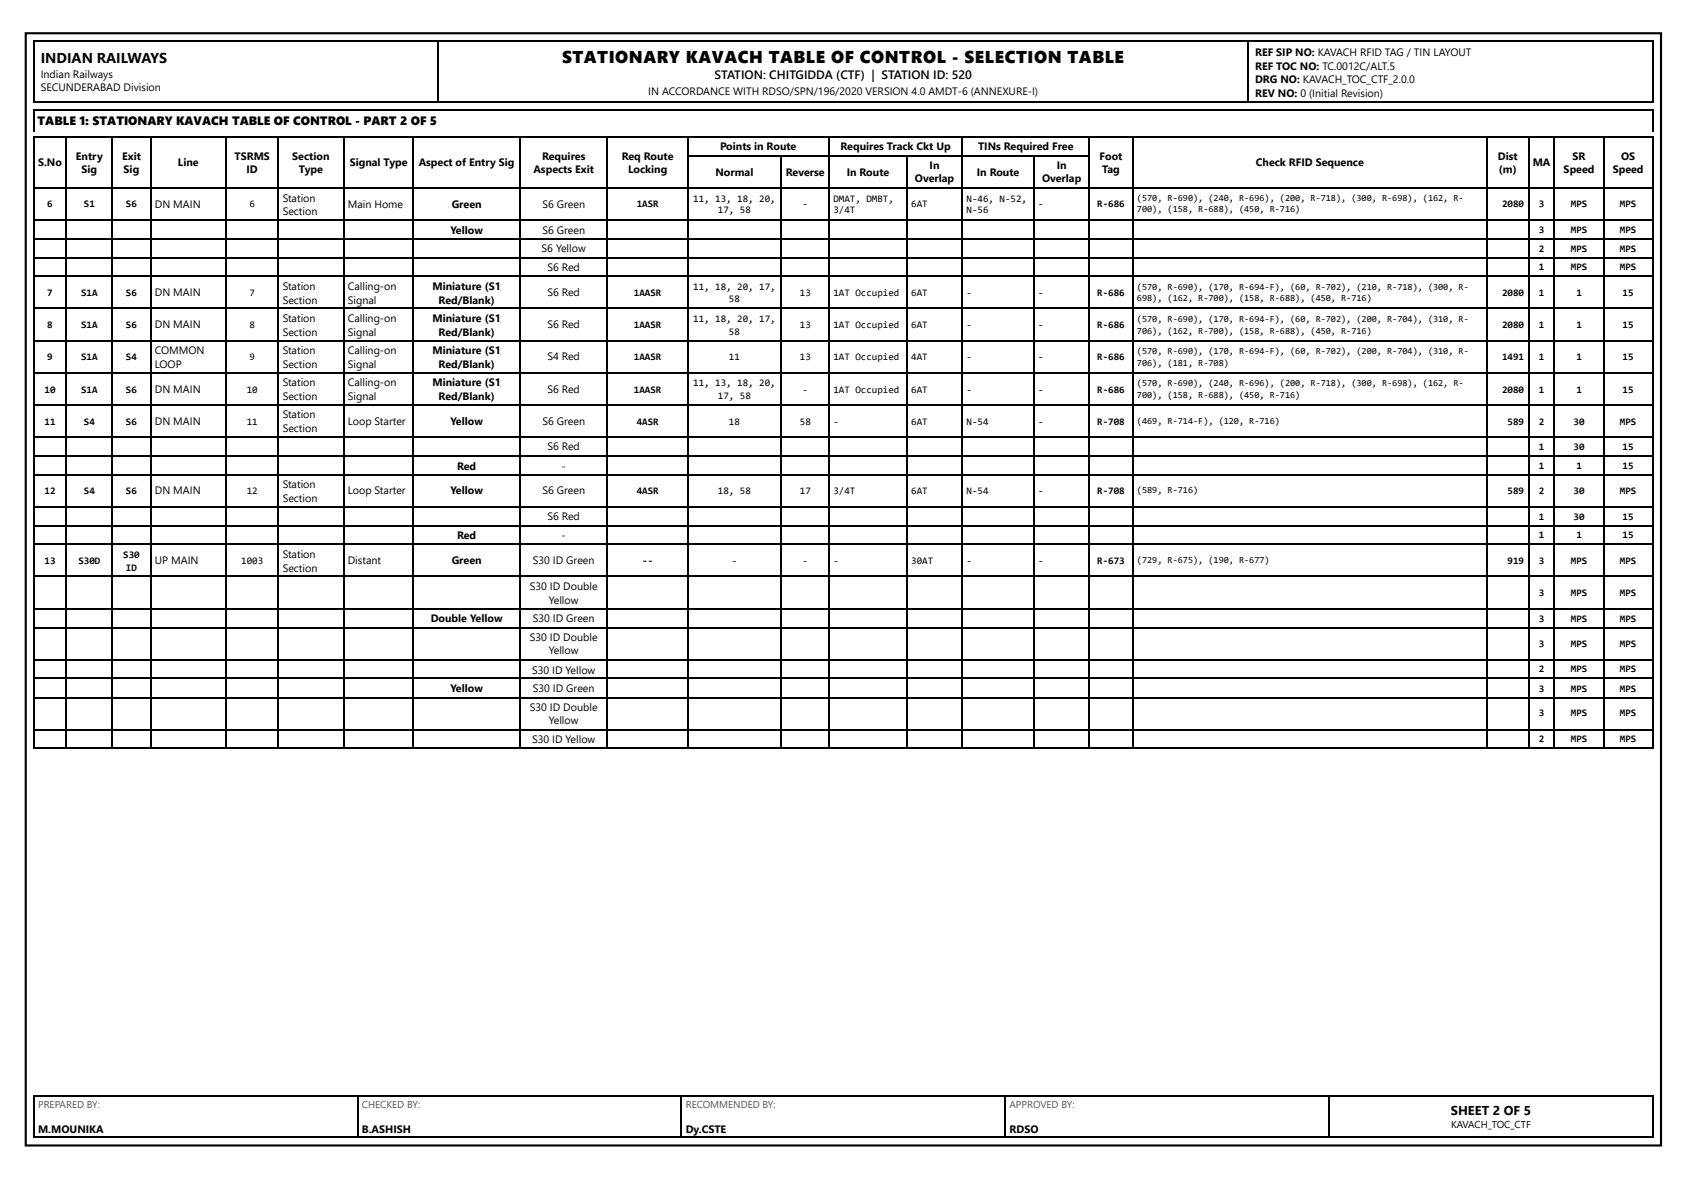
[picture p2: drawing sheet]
<svg xmlns="http://www.w3.org/2000/svg" width="420mm" height="297mm" viewBox="0 0 420 297" stroke-linecap="round" stroke-linejoin="round" font-family="sans-serif">
<defs><g id="words">
<text font-size="4.2" x="138.7" y="15.6">STATIONARY KAVACH TABLE OF CONTROL - SELECTION TABLE</text>
<text font-size="3.5" x="10.1" y="15.6">INDIAN RAILWAYS</text>
<text font-size="3.2" x="358" y="275.2">SHEET 2 OF 5</text>
<g font-size="3">
<text x="176.3" y="19.6">STATION: CHITGIDDA (CTF) | STATION ID: 520</text>
<text x="9.3" y="31">TABLE 1: STATIONARY KAVACH TABLE OF CONTROL - PART 2 OF 5</text>
</g>
<g font-size="2.6">
<text x="309.7" y="13.8">REF SIP NO: KAVACH RFID TAG / TIN LAYOUT</text>
<text x="309.7" y="17.2">REF TOC NO: TC.0012C/ALT.5</text>
<text x="10.1" y="19.3">Indian Railways</text>
<text x="10.1" y="22.5">SECUNDERABAD Division</text>
<text x="160" y="23.5">IN ACCORDANCE WITH RDSO/SPN/196/2020 VERSION 4.0 AMDT-6 (ANNEXURE-I)</text>
<text x="309.7" y="20.4">DRG NO: KAVACH_TOC_CTF_2.0.0</text>
<text x="309.7" y="23.8">REV NO: 0 (Initial Revision)</text>
<text x="9.4" y="41">S.No</text>
<text x="18.7" y="39.4">Entry</text>
<text x="30.1" y="39.4">Exit</text>
<text x="43.9" y="41">Line</text>
<text x="57.8" y="39.4">TSRMS</text>
<text x="72.1" y="39.4">Section</text>
<text x="86.3" y="41">Signal Type</text>
<text x="103.3" y="41">Aspect of Entry Sig</text>
<text x="133.7" y="39.4">Requires</text>
<text x="153.4" y="39.4">Req Route</text>
<text x="177.7" y="37">Points in Route</text>
<text x="207.4" y="37">Requires Track Ckt Up</text>
<text x="229.4" y="41.8">In</text>
<text x="241.3" y="37">TINs Required Free</text>
<text x="260.7" y="41.8">In</text>
<text x="271.3" y="39.4">Foot</text>
<text x="309.9" y="41">Check RFID Sequence</text>
<text x="369.6" y="39.4">Dist</text>
<text x="378.2" y="41">MA</text>
<text x="388" y="39.4">SR</text>
<text x="400" y="39.4">OS</text>
<text x="20.1" y="42.6">Sig</text>
<text x="30.5" y="42.6">Sig</text>
<text x="60.8" y="42.6">ID</text>
<text x="73.8" y="42.6">Type</text>
<text x="131.6" y="42.6">Aspects Exit</text>
<text x="155" y="42.6">Locking</text>
<text x="176.5" y="43.4">Normal</text>
<text x="193.9" y="43.4">Reverse</text>
<text x="208.9" y="43.4">In Route</text>
<text x="225.7" y="45">Overlap</text>
<text x="241" y="43.4">In Route</text>
<text x="257.1" y="45">Overlap</text>
<text x="271.9" y="42.6">Tag</text>
<text x="369.8" y="42.6">(m)</text>
<text x="385.8" y="42.6">Speed</text>
<text x="397.9" y="42.6">Speed</text>
<text x="38.2" y="51.3">DN MAIN</text>
<text x="69.8" y="49.7">Station</text>
<text x="69.8" y="52.9">Section</text>
<text x="85.8" y="51.3">Main Home</text>
<text x="111.5" y="51.3">Green</text>
<text x="133.8" y="51.3">S6 Green</text>
<text x="111.1" y="57.7">Yellow</text>
<text x="133.8" y="57.7">S6 Green</text>
<text x="133.6" y="62.2">S6 Yellow</text>
<text x="69.8" y="71.4">Station</text>
<text x="85.8" y="71.4">Calling-on</text>
<text x="106.7" y="71.4">Miniature (S1</text>
<text x="135.1" y="66.9">S6 Red</text>
<text x="38.2" y="73">DN MAIN</text>
<text x="69.8" y="74.9">Section</text>
<text x="85.8" y="74.9">Signal</text>
<text x="108.2" y="74.9">Red/Blank)</text>
<text x="135.1" y="73">S6 Red</text>
<text x="38.2" y="81">DN MAIN</text>
<text x="69.8" y="79.4">Station</text>
<text x="69.8" y="82.8">Section</text>
<text x="85.8" y="79.4">Calling-on</text>
<text x="85.8" y="82.8">Signal</text>
<text x="106.7" y="79.4">Miniature (S1</text>
<text x="108.2" y="82.8">Red/Blank)</text>
<text x="135.1" y="81">S6 Red</text>
<text x="38.2" y="87.3">COMMON</text>
<text x="69.8" y="87.3">Station</text>
<text x="85.8" y="87.3">Calling-on</text>
<text x="106.7" y="87.3">Miniature (S1</text>
<text x="135.1" y="88.9">S4 Red</text>
<text x="38.2" y="90.8">LOOP</text>
<text x="69.8" y="90.8">Section</text>
<text x="69.8" y="95.3">Station</text>
<text x="85.8" y="90.8">Signal</text>
<text x="85.8" y="95.3">Calling-on</text>
<text x="106.7" y="95.3">Miniature (S1</text>
<text x="108.2" y="90.8">Red/Blank)</text>
<text x="38.2" y="96.8">DN MAIN</text>
<text x="69.8" y="98.7">Section</text>
<text x="85.8" y="98.7">Signal</text>
<text x="108.2" y="98.7">Red/Blank)</text>
<text x="135.1" y="96.8">S6 Red</text>
<text x="38.2" y="104.8">DN MAIN</text>
<text x="69.8" y="103.2">Station</text>
<text x="69.8" y="106.6">Section</text>
<text x="85.8" y="104.8">Loop Starter</text>
<text x="111.1" y="104.8">Yellow</text>
<text x="133.8" y="104.8">S6 Green</text>
<text x="135.1" y="111.1">S6 Red</text>
<text x="112.8" y="115.9">Red</text>
<text x="138.6" y="115.9">-</text>
<text x="38.2" y="122">DN MAIN</text>
<text x="69.8" y="120.4">Station</text>
<text x="69.8" y="123.8">Section</text>
<text x="85.8" y="122">Loop Starter</text>
<text x="111.1" y="122">Yellow</text>
<text x="133.8" y="122">S6 Green</text>
<text x="135.1" y="128.3">S6 Red</text>
<text x="69.8" y="137.6">Station</text>
<text x="112.8" y="133.1">Red</text>
<text x="138.6" y="133.1">-</text>
<text x="38.2" y="139.2">UP MAIN</text>
<text x="69.8" y="141">Section</text>
<text x="85.8" y="139.2">Distant</text>
<text x="111.5" y="139.2">Green</text>
<text x="131.5" y="139.2">S30 ID Green</text>
<text x="130.7" y="145.5">S30 ID Double</text>
<text x="135.4" y="149">Yellow</text>
<text x="106.3" y="153.5">Double Yellow</text>
<text x="131.5" y="153.5">S30 ID Green</text>
<text x="130.7" y="158.2">S30 ID Double</text>
<text x="135.4" y="161.4">Yellow</text>
<text x="131.3" y="166.2">S30 ID Yellow</text>
<text x="111.1" y="170.7">Yellow</text>
<text x="131.5" y="170.7">S30 ID Green</text>
<text x="130.7" y="175.4">S30 ID Double</text>
<text x="135.4" y="178.6">Yellow</text>
<text x="131.3" y="183.4">S30 ID Yellow</text>
<text x="9.4" y="279.4">M.MOUNIKA</text>
<text x="89.3" y="279.4">B.ASHISH</text>
<text x="169.2" y="279.4">Dy.CSTE</text>
<text x="249.1" y="279.4">RDSO</text>
</g>
<g font-size="2.5">
<text x="11.7" y="51.1">6</text>
<text x="20.7" y="51.1">S1</text>
<text x="31.1" y="51.1">S6</text>
<text x="61.6" y="51.1">6</text>
<text x="157.1" y="51.1">1ASR</text>
<text x="171" y="49.7">11, 13, 18, 20,</text>
<text x="177.2" y="52.7">17, 58</text>
<text x="198" y="51.1">-</text>
<text x="205.6" y="49.7">DMAT, DMBT,</text>
<text x="205.6" y="52.7">3/4T</text>
<text x="224.8" y="51.1">6AT</text>
<text x="238.5" y="49.7">N-46, N-52,</text>
<text x="238.5" y="52.7">N-56</text>
<text x="256.2" y="51.1">-</text>
<text x="270.7" y="51.1">R-686</text>
<text x="370.6" y="51.1">2080</text>
<text x="379.7" y="51.1">3</text>
<text x="387.6" y="51.1">MPS</text>
<text x="399.7" y="51.1">MPS</text>
<text x="379.7" y="57.4">3</text>
<text x="387.6" y="57.4">MPS</text>
<text x="399.7" y="57.4">MPS</text>
<text x="379.7" y="62.2">2</text>
<text x="387.6" y="62.2">MPS</text>
<text x="399.7" y="62.2">MPS</text>
<text x="171" y="71.4">11, 18, 20, 17,</text>
<text x="379.7" y="66.7">1</text>
<text x="387.6" y="66.7">MPS</text>
<text x="399.7" y="66.7">MPS</text>
<text x="11.7" y="73">7</text>
<text x="20" y="73">S1A</text>
<text x="31.1" y="73">S6</text>
<text x="61.6" y="73">7</text>
<text x="156.4" y="73">1AASR</text>
<text x="179.9" y="74.6">58</text>
<text x="197.4" y="73">13</text>
<text x="205.6" y="73">1AT Occupied</text>
<text x="224.8" y="73">6AT</text>
<text x="238.5" y="73">-</text>
<text x="256.2" y="73">-</text>
<text x="270.7" y="73">R-686</text>
<text x="370.6" y="73">2080</text>
<text x="379.7" y="73">1</text>
<text x="389" y="73">1</text>
<text x="400.4" y="73">15</text>
<text x="11.7" y="81">8</text>
<text x="20" y="81">S1A</text>
<text x="31.1" y="81">S6</text>
<text x="61.6" y="81">8</text>
<text x="156.4" y="81">1AASR</text>
<text x="171" y="79.4">11, 18, 20, 17,</text>
<text x="179.9" y="82.6">58</text>
<text x="197.4" y="81">13</text>
<text x="205.6" y="81">1AT Occupied</text>
<text x="224.8" y="81">6AT</text>
<text x="238.5" y="81">-</text>
<text x="256.2" y="81">-</text>
<text x="270.7" y="81">R-686</text>
<text x="370.6" y="81">2080</text>
<text x="379.7" y="81">1</text>
<text x="389" y="81">1</text>
<text x="400.4" y="81">15</text>
<text x="11.7" y="88.9">9</text>
<text x="20" y="88.9">S1A</text>
<text x="31.1" y="88.9">S4</text>
<text x="61.6" y="88.9">9</text>
<text x="156.4" y="88.9">1AASR</text>
<text x="179.9" y="88.9">11</text>
<text x="197.4" y="88.9">13</text>
<text x="205.6" y="88.9">1AT Occupied</text>
<text x="224.8" y="88.9">4AT</text>
<text x="238.5" y="88.9">-</text>
<text x="256.2" y="88.9">-</text>
<text x="270.7" y="88.9">R-686</text>
<text x="370.6" y="88.9">1491</text>
<text x="379.7" y="88.9">1</text>
<text x="389" y="88.9">1</text>
<text x="400.4" y="88.9">15</text>
<text x="171" y="95.3">11, 13, 18, 20,</text>
<text x="11" y="96.8">10</text>
<text x="20" y="96.8">S1A</text>
<text x="31.1" y="96.8">S6</text>
<text x="60.9" y="96.8">10</text>
<text x="156.4" y="96.8">1AASR</text>
<text x="177.2" y="98.4">17, 58</text>
<text x="198" y="96.8">-</text>
<text x="205.6" y="96.8">1AT Occupied</text>
<text x="224.8" y="96.8">6AT</text>
<text x="238.5" y="96.8">-</text>
<text x="256.2" y="96.8">-</text>
<text x="270.7" y="96.8">R-686</text>
<text x="370.6" y="96.8">2080</text>
<text x="379.7" y="96.8">1</text>
<text x="389" y="96.8">1</text>
<text x="400.4" y="96.8">15</text>
<text x="11" y="104.8">11</text>
<text x="20.7" y="104.8">S4</text>
<text x="31.1" y="104.8">S6</text>
<text x="60.9" y="104.8">11</text>
<text x="157.1" y="104.8">4ASR</text>
<text x="179.9" y="104.8">18</text>
<text x="197.4" y="104.8">58</text>
<text x="205.6" y="104.8">-</text>
<text x="224.8" y="104.8">6AT</text>
<text x="238.5" y="104.8">N-54</text>
<text x="256.2" y="104.8">-</text>
<text x="270.7" y="104.8">R-708</text>
<text x="372" y="104.8">589</text>
<text x="379.7" y="104.8">2</text>
<text x="388.3" y="104.8">30</text>
<text x="399.7" y="104.8">MPS</text>
<text x="379.7" y="111.1">1</text>
<text x="388.3" y="111.1">30</text>
<text x="400.4" y="111.1">15</text>
<text x="379.7" y="115.6">1</text>
<text x="389" y="115.6">1</text>
<text x="400.4" y="115.6">15</text>
<text x="11" y="122">12</text>
<text x="20.7" y="122">S4</text>
<text x="31.1" y="122">S6</text>
<text x="60.9" y="122">12</text>
<text x="157.1" y="122">4ASR</text>
<text x="177.2" y="122">18, 58</text>
<text x="197.4" y="122">17</text>
<text x="205.6" y="122">3/4T</text>
<text x="224.8" y="122">6AT</text>
<text x="238.5" y="122">N-54</text>
<text x="256.2" y="122">-</text>
<text x="270.7" y="122">R-708</text>
<text x="372" y="122">589</text>
<text x="379.7" y="122">2</text>
<text x="388.3" y="122">30</text>
<text x="399.7" y="122">MPS</text>
<text x="379.7" y="128.3">1</text>
<text x="388.3" y="128.3">30</text>
<text x="400.4" y="128.3">15</text>
<text x="30.4" y="137.6">S30</text>
<text x="379.7" y="132.8">1</text>
<text x="389" y="132.8">1</text>
<text x="400.4" y="132.8">15</text>
<text x="11" y="139.2">13</text>
<text x="19.3" y="139.2">S30D</text>
<text x="31.1" y="140.8">ID</text>
<text x="59.5" y="139.2">1003</text>
<text x="158.5" y="139.2">--</text>
<text x="180.5" y="139.2">-</text>
<text x="198" y="139.2">-</text>
<text x="205.6" y="139.2">-</text>
<text x="224.8" y="139.2">30AT</text>
<text x="238.5" y="139.2">-</text>
<text x="256.2" y="139.2">-</text>
<text x="270.7" y="139.2">R-673</text>
<text x="372" y="139.2">919</text>
<text x="379.7" y="139.2">3</text>
<text x="387.6" y="139.2">MPS</text>
<text x="399.7" y="139.2">MPS</text>
<text x="379.7" y="147.1">3</text>
<text x="387.6" y="147.1">MPS</text>
<text x="399.7" y="147.1">MPS</text>
<text x="379.7" y="153.5">3</text>
<text x="387.6" y="153.5">MPS</text>
<text x="399.7" y="153.5">MPS</text>
<text x="379.7" y="159.5">3</text>
<text x="387.6" y="159.5">MPS</text>
<text x="399.7" y="159.5">MPS</text>
<text x="379.7" y="165.9">2</text>
<text x="387.6" y="165.9">MPS</text>
<text x="399.7" y="165.9">MPS</text>
<text x="379.7" y="170.7">3</text>
<text x="387.6" y="170.7">MPS</text>
<text x="399.7" y="170.7">MPS</text>
<text x="379.7" y="176.7">3</text>
<text x="387.6" y="176.7">MPS</text>
<text x="399.7" y="176.7">MPS</text>
<text x="379.7" y="183.1">2</text>
<text x="387.6" y="183.1">MPS</text>
<text x="399.7" y="183.1">MPS</text>
<text x="358" y="278.3">KAVACH_TOC_CTF</text>
</g>
<g font-size="2.5" fill="#555">
<text x="9.4" y="273.3">PREPARED BY:</text>
<text x="89.3" y="273.3">CHECKED BY:</text>
<text x="169.2" y="273.3">RECOMMENDED BY:</text>
<text x="249.1" y="273.3">APPROVED BY:</text>
</g>
<g font-size="2.3">
<text x="280.5" y="49.5">(570, R-690), (240, R-696), (200, R-718), (300, R-698), (162, R-</text>
<text x="280.5" y="52.4">700), (158, R-688), (450, R-716)</text>
<text x="280.5" y="71.4">(570, R-690), (170, R-694-F), (60, R-702), (210, R-718), (300, R-</text>
<text x="280.5" y="74.3">698), (162, R-700), (158, R-688), (450, R-716)</text>
<text x="280.5" y="79.4">(570, R-690), (170, R-694-F), (60, R-702), (200, R-704), (310, R-</text>
<text x="280.5" y="82.3">706), (162, R-700), (158, R-688), (450, R-716)</text>
<text x="280.5" y="87.3">(570, R-690), (170, R-694-F), (60, R-702), (200, R-704), (310, R-</text>
<text x="280.5" y="90.2">706), (181, R-708)</text>
<text x="280.5" y="95.3">(570, R-690), (240, R-696), (200, R-718), (300, R-698), (162, R-</text>
<text x="280.5" y="98.2">700), (158, R-688), (450, R-716)</text>
<text x="280.5" y="104.5">(469, R-714-F), (120, R-716)</text>
<text x="280.5" y="121.7">(589, R-716)</text>
<text x="280.5" y="138.9">(729, R-675), (190, R-677)</text>
</g>
</g></defs>
<path d="M6.3 8.2h403.5v274.4h-403.5z" fill="none" stroke="#000" stroke-width=".53"/>
<path d="M8.2 10.2h399.8M8.3 10.1v15.3M108.1 10.1v15.3M307.8 10.1v15.3M407.9 10.1v15.3M8.2 25.3h399.8" fill="none" stroke="#000" stroke-width=".26"/>
<path d="M8.2 27h399.8v5.5h-399.8z" fill="#fff"/>
<g fill="none" stroke="#000" stroke-width=".26">
<path d="M8.2 27.1h399.8M8.2 33.7h399.8M8.3 27v5.5M8.3 33.6v151.1M16.3 33.6v151.1M27.6 33.6v151.1M37.2 33.6v151.1M55.7 33.6v151.1M68.7 33.6v151.1M84.8 33.6v151.1M102 33.6v151.1M128.2 33.6v151.1"/>
<path d="M149.9 33.6v151.1M169.7 33.6v151.1M169.9 38.5h98.9M192.7 38.6v146.1M204.7 33.6v151.1M223.7 38.6v146.1M237.5 33.6v151.1M255.2 38.6v146.1M268.7 33.6v151.1M279.5 33.6v151.1M366.8 33.6v151.1M377.2 33.6v151.1"/>
<path d="M383.5 33.6v151.1M395.7 33.6v151.1M407.9 27v5.5M407.9 33.6v151.1M8.2 46.4h399.8M8.2 54.4h399.8M8.2 58.9h399.8M8.2 63.6h399.8M8.2 68.1h399.8M8.2 76.1h399.8M8.2 84h399.8M8.2 91.9h399.8"/>
<path d="M8.2 99.9h399.8M8.2 107.8h399.8M8.2 112.6h399.8M8.2 117.1h399.8M8.2 125h399.8M8.2 129.8h399.8M8.2 134.3h399.8M8.2 142.2h399.8M8.2 150.2h399.8M8.2 154.9h399.8M8.2 162.9h399.8M8.2 167.3h399.8"/>
<path d="M8.2 172.1h399.8M8.2 180h399.8M8.2 184.5h399.8M8.2 270.3h399.8M8.3 270.1v10.6M88.2 270.1v10.6M168.1 270.1v10.6M248 270.1v10.6M328 270.1v10.6M407.9 270.1v10.6M8.2 280.6h399.8"/>
</g>
<use href="#words"/>
</svg>
